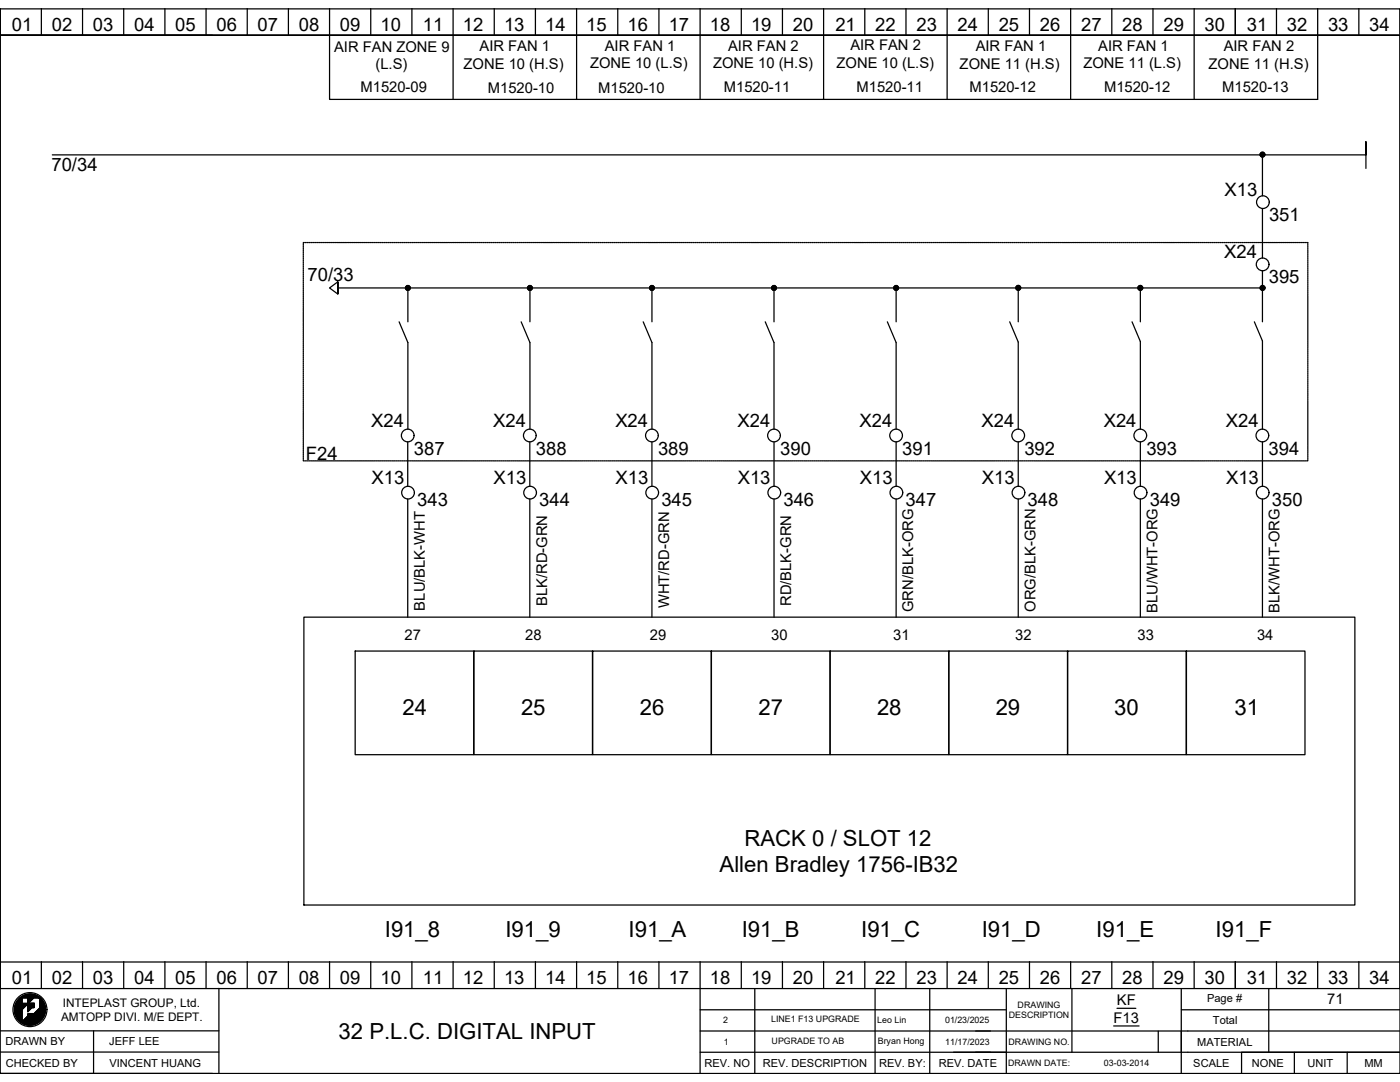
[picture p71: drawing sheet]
<svg xmlns="http://www.w3.org/2000/svg" width="279mm" height="216mm" viewBox="0 0 279 216" stroke-linecap="round" stroke-linejoin="round" font-family="sans-serif">
<defs><g id="words">
<g font-size="4.4">
<text x="80.3" y="142.6">24</text>
<text x="104" y="142.6">25</text>
<text x="127.7" y="142.6">26</text>
<text x="151.4" y="142.6">27</text>
<text x="175" y="142.6">28</text>
<text x="198.7" y="142.6">29</text>
<text x="222.4" y="142.6">30</text>
<text x="246.4" y="142.6">31</text>
<text x="148.6" y="168.7">RACK 0 / SLOT 12</text>
<text x="143.6" y="174">Allen Bradley 1756-IB32</text>
<text x="76.8" y="187">I91_8</text>
<text x="100.9" y="187">I91_9</text>
<text x="125.4" y="187">I91_A</text>
<text x="148" y="187">I91_B</text>
<text x="171.9" y="187">I91_C</text>
<text x="195.9" y="187">I91_D</text>
<text x="218.8" y="187">I91_E</text>
<text x="242.6" y="187">I91_F</text>
<text x="67.6" y="207.3">32 P.L.C. DIGITAL INPUT</text>
</g>
<g font-size="3.7">
<text x="2.4" y="6.2">01</text>
<text x="10.3" y="6.2">02</text>
<text x="18.5" y="6.2">03</text>
<text x="26.8" y="6.2">04</text>
<text x="35" y="6.2">05</text>
<text x="43.2" y="6.2">06</text>
<text x="51.4" y="6.2">07</text>
<text x="59.6" y="6.2">08</text>
<text x="67.8" y="6.2">09</text>
<text x="75.9" y="6.2">10</text>
<text x="84.4" y="6.2">11</text>
<text x="92.4" y="6.2">12</text>
<text x="100.6" y="6.2">13</text>
<text x="108.8" y="6.2">14</text>
<text x="117" y="6.2">15</text>
<text x="125.2" y="6.2">16</text>
<text x="133.5" y="6.2">17</text>
<text x="141.7" y="6.2">18</text>
<text x="149.9" y="6.2">19</text>
<text x="158.2" y="6.2">20</text>
<text x="166.7" y="6.2">21</text>
<text x="174.7" y="6.2">22</text>
<text x="182.9" y="6.2">23</text>
<text x="191.1" y="6.2">24</text>
<text x="199.3" y="6.2">25</text>
<text x="207.5" y="6.2">26</text>
<text x="215.8" y="6.2">27</text>
<text x="224" y="6.2">28</text>
<text x="232.2" y="6.2">29</text>
<text x="240.4" y="6.2">30</text>
<text x="248.9" y="6.2">31</text>
<text x="256.8" y="6.2">32</text>
<text x="265" y="6.2">33</text>
<text x="273.3" y="6.2">34</text>
<text x="10.3" y="34.1">70/34</text>
<text x="244.4" y="39.1">X13</text>
<text x="253.3" y="44.1">351</text>
<text x="244.3" y="51.5">X24</text>
<text x="61.4" y="56.1">70/33</text>
<text x="253.2" y="56.6">395</text>
<text x="74.1" y="85.2">X24</text>
<text x="98.4" y="85.2">X24</text>
<text x="122.8" y="85.2">X24</text>
<text x="147.2" y="85.2">X24</text>
<text x="171.5" y="85.2">X24</text>
<text x="195.9" y="85.2">X24</text>
<text x="220.3" y="85.2">X24</text>
<text x="244.6" y="85.2">X24</text>
<text x="61" y="91.9">F24</text>
<text x="82.6" y="90.7">387</text>
<text x="107" y="90.7">388</text>
<text x="131.3" y="90.7">389</text>
<text x="155.7" y="90.7">390</text>
<text x="180.1" y="90.7">391</text>
<text x="204.4" y="90.7">392</text>
<text x="228.8" y="90.7">393</text>
<text x="253.2" y="90.7">394</text>
<text x="74.1" y="96.6">X13</text>
<text x="83.3" y="101">343</text>
<text x="98.5" y="96.6">X13</text>
<text x="107.6" y="101">344</text>
<text x="122.9" y="96.6">X13</text>
<text x="132" y="101">345</text>
<text x="147.2" y="96.6">X13</text>
<text x="156.4" y="101">346</text>
<text x="171.6" y="96.6">X13</text>
<text x="180.7" y="101">347</text>
<text x="196" y="96.6">X13</text>
<text x="205.1" y="101">348</text>
<text x="220.3" y="96.6">X13</text>
<text x="229.5" y="101">349</text>
<text x="244.7" y="96.6">X13</text>
<text x="253.8" y="101">350</text>
<text x="2.4" y="196.4">01</text>
<text x="10.3" y="196.4">02</text>
<text x="18.5" y="196.4">03</text>
<text x="26.8" y="196.4">04</text>
<text x="35" y="196.4">05</text>
<text x="43.2" y="196.4">06</text>
<text x="51.4" y="196.4">07</text>
<text x="59.6" y="196.4">08</text>
<text x="67.8" y="196.4">09</text>
<text x="75.9" y="196.4">10</text>
<text x="84.4" y="196.4">11</text>
<text x="92.4" y="196.4">12</text>
<text x="100.6" y="196.4">13</text>
<text x="108.8" y="196.4">14</text>
<text x="117" y="196.4">15</text>
<text x="125.2" y="196.4">16</text>
<text x="133.5" y="196.4">17</text>
<text x="141.7" y="196.4">18</text>
<text x="149.9" y="196.4">19</text>
<text x="158.2" y="196.4">20</text>
<text x="166.7" y="196.4">21</text>
<text x="174.7" y="196.4">22</text>
<text x="182.9" y="196.4">23</text>
<text x="191.1" y="196.4">24</text>
<text x="199.3" y="196.4">25</text>
<text x="207.5" y="196.4">26</text>
<text x="215.8" y="196.4">27</text>
<text x="224" y="196.4">28</text>
<text x="232.2" y="196.4">29</text>
<text x="240.4" y="196.4">30</text>
<text x="248.9" y="196.4">31</text>
<text x="256.8" y="196.4">32</text>
<text x="265" y="196.4">33</text>
<text x="273.3" y="196.4">34</text>
</g>
<g font-size="2.9">
<text x="66.7" y="10.3">AIR FAN ZONE 9</text>
<text x="95.7" y="10.1">AIR FAN 1</text>
<text x="120.7" y="10.1">AIR FAN 1</text>
<text x="145.3" y="10.1">AIR FAN 2</text>
<text x="169.7" y="10.1">AIR FAN 2</text>
<text x="194.7" y="10.1">AIR FAN 1</text>
<text x="219.2" y="10.1">AIR FAN 1</text>
<text x="244.2" y="10.2">AIR FAN 2</text>
<text x="74.9" y="13.8">(L.S)</text>
<text x="92.5" y="13.7">ZONE 10 (H.S)</text>
<text x="117.8" y="13.6">ZONE 10 (L.S)</text>
<text x="142.3" y="13.6">ZONE 10 (H.S)</text>
<text x="167" y="13.6">ZONE 10 (L.S)</text>
<text x="191.5" y="13.7">ZONE 11 (H.S)</text>
<text x="216.2" y="13.6">ZONE 11 (L.S)</text>
<text x="241.2" y="13.7">ZONE 11 (H.S)</text>
<text x="72" y="18.4">M1520-09</text>
<text x="97.4" y="18.5">M1520-10</text>
<text x="119.4" y="18.5">M1520-10</text>
<text x="144.5" y="18.4">M1520-11</text>
<text x="171" y="18.3">M1520-11</text>
<text x="193.5" y="18.3">M1520-12</text>
<text x="220.3" y="18.4">M1520-12</text>
<text x="243.9" y="18.4">M1520-13</text>
<text x="84.8" y="121.8" transform="rotate(-90 84.8 121.8)">BLU/BLK-WHT</text>
<text x="109.2" y="120.9" transform="rotate(-90 109.2 120.9)">BLK/RD-GRN</text>
<text x="133.5" y="121.4" transform="rotate(-90 133.5 121.4)">WHT/RD-GRN</text>
<text x="157.9" y="120.9" transform="rotate(-90 157.9 120.9)">RD/BLK-GRN</text>
<text x="182.3" y="122.1" transform="rotate(-90 182.3 122.1)">GRN/BLK-ORG</text>
<text x="206.6" y="122.1" transform="rotate(-90 206.6 122.1)">ORG/BLK-GRN</text>
<text x="231" y="122.3" transform="rotate(-90 231 122.3)">BLU/WHT-ORG</text>
<text x="255.4" y="122.2" transform="rotate(-90 255.4 122.2)">BLK/WHT-ORG</text>
<text x="80.8" y="127.7">27</text>
<text x="104.8" y="127.7">28</text>
<text x="129.7" y="127.7">29</text>
<text x="153.9" y="127.7">30</text>
<text x="178.3" y="127.7">31</text>
<text x="202.6" y="127.7">32</text>
<text x="227" y="127.7">33</text>
<text x="250.9" y="127.8">34</text>
<text x="222.9" y="200.6">KF</text>
<text x="264.9" y="200.4">71</text>
<text x="222.2" y="204.1">F13</text>
</g>
<g font-size="2.4">
<text x="12.2" y="203.7">AMTOPP DIVI. M/E DEPT.</text>
<text x="12.5" y="200.9">INTEPLAST GROUP, Ltd.</text>
</g>
<g font-size="2.2">
<text x="240.9" y="199.9">Page #</text>
<text x="1.1" y="208.6">DRAWN BY</text>
<text x="21.8" y="208.6">JEFF LEE</text>
<text x="238.9" y="208.6">MATERIAL</text>
<text x="242.1" y="204.4">Total</text>
<text x="1.2" y="212.9">CHECKED BY</text>
<text x="21.9" y="212.8">VINCENT HUANG</text>
<text x="140.6" y="212.9">REV. NO</text>
<text x="152.2" y="212.9">REV. DESCRIPTION</text>
<text x="175.4" y="212.9">REV. BY:</text>
<text x="187.3" y="212.9">REV. DATE</text>
<text x="238.2" y="212.9">SCALE</text>
<text x="249.8" y="212.9">NONE</text>
<text x="260.9" y="212.9">UNIT</text>
<text x="272.3" y="212.9">MM</text>
</g>
<g font-size="1.8">
<text x="201.3" y="203.2">DESCRIPTION</text>
<text x="203.1" y="201.1">DRAWING</text>
<text x="144.3" y="204.1">2</text>
<text x="144.5" y="208.5">1</text>
<text x="153.9" y="204">LINE1 F13 UPGRADE</text>
<text x="154" y="208.4">UPGRADE TO AB</text>
<text x="175.1" y="204.1">Leo Lin</text>
<text x="175.2" y="208.3">Bryan Hong</text>
<text x="188.6" y="204.1">01/23/2025</text>
<text x="188.7" y="208.4">11/17/2023</text>
<text x="201.3" y="208.5">DRAWING NO.</text>
<text x="201.2" y="212.7">DRAWN DATE:</text>
<text x="220.3" y="212.7">03-03-2014</text>
</g>
</g></defs>
<g fill="none" stroke="#000" stroke-width=".25">
<path d="M0 1.8h279.4v212.4h-279.4zM0 7v-5.2v5.2M0 7v185v-4.3M8.3 1.7v5.3M16.5 1.7v5.3M24.7 1.7v5.3M32.9 1.7v5.3M41.1 1.7v5.3M42.4 7h-42.4h279.4M49.3 1.7v5.3M57.6 1.7v5.3M65.8 1.7v18.1h197.2v-18.1"/>
<path d="M74 1.7v5.3M82.2 1.7v5.3M90.4 1.7v18.1M98.6 1.7v5.3M106.9 1.7v5.3M115.1 1.7v18.1M123.3 1.7v5.3M131.5 1.7v5.3M139.7 1.7v18.1M147.9 1.7v5.3M156.2 1.7v5.3M164.4 1.7v18.1"/>
<path d="M172.6 1.7v5.3M180.8 1.7v5.3M189 1.7v18.1M197.2 1.7v5.3M205.5 1.7v5.3M213.7 1.7v18.1M221.9 1.7v5.3M230.1 1.7v5.3M238.3 1.7v18.1M246.5 1.7v5.3M254.8 1.7v5.3M271.2 1.7v5.3"/>
<path d="M279.4 1.8v195.5h-279.4v-5.3h279.4M10.4 30.9h262.2v-2.6v5.3M251.7 30.4l-.2 .2M251.9 30.9v8.2M252 30.4l-.5 .5M252.1 30.4l-.6 .6M252.2 30.5l-.6 .6M252.3 30.6l-.6 .6M252.4 31.1l-.2 .2M252.4 30.7l-.6 .6M252.4 30.8l-.5 .5M60.5 48.7v.3"/>
<path d="M60.5 49.1v.3M60.5 49.5v.3M60.5 49.9v.2M60.5 50.3v.2M60.5 50.7v.2M60.5 51.1v.2M60.5 51.5v.2M60.5 51.9v.2M60.5 52.3v.2M60.5 52.7v.2M60.5 53v.3M60.5 53.4v.3"/>
<path d="M60.5 53.8v.3M60.5 54.2v.3M60.5 54.6v.3M60.5 55v.3M60.5 55.4v.3M60.5 55.8v.3M60.5 56.2v.3M60.5 56.6v.3M60.5 57v.3M60.5 57.4v.3M60.5 57.8v.3M60.5 58.2v.2"/>
<path d="M60.5 58.6v.2M60.5 59v.2M60.5 59.4v.2M60.5 59.8v.2M60.7 48.4h-.2v.2M60.8 48.4h.3M61.2 48.4h.3M61.6 48.4h.3M62 48.4h.3M62.4 48.4h.3M62.8 48.4h.3M63.2 48.4h.3"/>
<path d="M63.6 48.4h.2M64 48.4h.2M64.4 48.4h.2M64.8 48.4h.2M65.2 48.4h.2M65.6 48.4h.2M66 48.4h.2M66.4 48.4h.2M66.7 48.4h.3M67.1 48.4h.3M67.4 56.3v2.4l-1.6-1.2 1.6-1.3v2.4M67.4 57.5h184.5"/>
<path d="M67.5 48.4h.3M67.9 48.4h.3M68.3 48.4h.3M68.7 48.4h.3M69.1 48.4h.3M69.5 48.4h.3M69.9 48.4h.3M70.3 48.4h.3M70.7 48.4h.3M71.1 48.4h.3M71.5 48.4h.3M71.9 48.4h.2"/>
<path d="M72.3 48.4h.2M72.7 48.4h.2M73.1 48.4h.2M73.5 48.4h.2M73.9 48.4h.2M74.3 48.4h.2M74.6 48.4h.3M75 48.4h.3M75.4 48.4h.3M75.8 48.4h.3M76.2 48.4h.3M76.6 48.4h.3"/>
<path d="M77 48.4h.3M77.4 48.4h.3M77.8 48.4h.3M78.2 48.4h.3M78.6 48.4h.3M79 48.4h.3M79.4 48.4h.3M79.8 48.4h.3M80.2 48.4h.2M80.6 48.4h.2M81 48.4h.2M81.2 57l-.2 .3"/>
<path d="M81.4 48.4h.2M81.4 57.5v6.7M81.4 57l-.5 .5M81.6 57l-.7 .6M81.7 57.1l-.7 .7M81.8 48.4h.2M81.8 57.2l-.7 .6M81.8 57.7l-.2 .2M81.9 57.3l-.7 .6M81.9 57.4l-.5 .5M82.2 48.4h.2M82.6 48.4h.2"/>
<path d="M83 48.4h.2M83.3 48.4h.3M83.7 48.4h.3M84.1 48.4h.3M84.5 48.4h.3M84.9 48.4h.3M85.3 48.4h.3M85.7 48.4h.3M86.1 48.4h.3M86.5 48.4h.3M86.9 48.4h.3M87.3 48.4h.3"/>
<path d="M87.7 48.4h.3M88.1 48.4h.3M88.5 48.4h.3M88.9 48.4h.2M89.3 48.4h.2M89.7 48.4h.2M90.1 48.4h.2M90.5 48.4h.2M90.9 48.4h.2M91.3 48.4h.2M91.7 48.4h.2M92 48.4h.3"/>
<path d="M92.4 48.4h.3M92.8 48.4h.3M93.2 48.4h.3M93.6 48.4h.3M94 48.4h.3M94.4 48.4h.3M94.8 48.4h.3M95.2 48.4h.3M95.6 48.4h.3M96 48.4h.3M96.4 48.4h.3M96.8 48.4h.3"/>
<path d="M97.2 48.4h.2M97.6 48.4h.2M98 48.4h.2M98.4 48.4h.2M98.8 48.4h.2M99.2 48.4h.2M99.6 48.4h.2M100 48.4h.2M100.3 48.4h.3M100.7 48.4h.3M101.1 48.4h.3M101.5 48.4h.3"/>
<path d="M101.9 48.4h.3M102.3 48.4h.3M102.7 48.4h.3M103.1 48.4h.3M103.5 48.4h.3M103.9 48.4h.3M104.3 48.4h.3M104.7 48.4h.3M105.1 48.4h.3M105.5 48.4h.2M105.6 57l-.3 .3M105.8 57.5v6.7"/>
<path d="M105.8 57l-.5 .5M105.9 48.4h.2M105.9 57l-.6 .6M106.1 57.1l-.7 .7M106.1 57.2l-.6 .6M106.2 57.7l-.2 .2M106.2 57.3l-.6 .6M106.2 57.4l-.5 .5M106.3 48.4h.2M106.7 48.4h.2M107.1 48.4h.2M107.5 48.4h.2"/>
<path d="M107.9 48.4h.2M108.3 48.4h.2M108.6 48.4h.3M109 48.4h.3M109.4 48.4h.3M109.8 48.4h.3M110.2 48.4h.3M110.6 48.4h.3M111 48.4h.3M111.4 48.4h.3M111.8 48.4h.3M112.2 48.4h.3"/>
<path d="M112.6 48.4h.3M113 48.4h.3M113.4 48.4h.3M113.8 48.4h.3M114.2 48.4h.2M114.6 48.4h.2M115 48.4h.2M115.4 48.4h.2M115.8 48.4h.2M116.2 48.4h.2M116.6 48.4h.2M117 48.4h.2"/>
<path d="M117.3 48.4h.3M117.7 48.4h.3M118.1 48.4h.3M118.5 48.4h.3M118.9 48.4h.3M119.3 48.4h.3M119.7 48.4h.3M120.1 48.4h.3M120.5 48.4h.3M120.9 48.4h.3M121.3 48.4h.3M121.7 48.4h.3"/>
<path d="M122.1 48.4h.3M122.5 48.4h.3M122.9 48.4h.2M123.3 48.4h.2M123.7 48.4h.2M124.1 48.4h.2M124.5 48.4h.2M124.9 48.4h.2M125.3 48.4h.2M125.7 48.4h.2M126 48.4h.3M126.4 48.4h.3"/>
<path d="M126.8 48.4h.3M127.2 48.4h.3M127.6 48.4h.3M128 48.4h.3M128.4 48.4h.3M128.8 48.4h.3M129.2 48.4h.3M129.6 48.4h.3M129.9 57l-.2 .3M130 48.4h.3M130.1 57.5v6.7M130.1 57l-.5 .5"/>
<path d="M130.3 57l-.6 .6M130.4 48.4h.3M130.4 57.1l-.7 .7M130.5 57.2l-.7 .6M130.6 57.7l-.3 .2M130.6 57.3l-.7 .6M130.6 57.4l-.5 .5M130.8 48.4h.3M131.2 48.4h.2M131.6 48.4h.2M132 48.4h.2M132.4 48.4h.2"/>
<path d="M132.8 48.4h.2M133.2 48.4h.2M133.6 48.4h.2M133.9 48.4h.3M134.3 48.4h.3M134.7 48.4h.3M135.1 48.4h.3M135.5 48.4h.3M135.9 48.4h.3M136.3 48.4h.3M136.7 48.4h.3M137.1 48.4h.3"/>
<path d="M137.5 48.4h.3M137.9 48.4h.3M138.3 48.4h.3M138.7 48.4h.3M139.1 48.4h.3M139.5 48.4h.2M139.9 48.4h.2M140.3 48.4h.2M140.7 48.4h.2M141.1 48.4h.2M141.5 48.4h.2M141.9 48.4h.2"/>
<path d="M142.3 48.4h.2M142.6 48.4h.3M143 48.4h.3M143.4 48.4h.3M143.8 48.4h.3M144.2 48.4h.3M144.6 48.4h.3M145 48.4h.3M145.4 48.4h.3M145.8 48.4h.3M146.2 48.4h.3M146.6 48.4h.3"/>
<path d="M147 48.4h.3M147.4 48.4h.3M147.8 48.4h.3M148.2 48.4h.2M148.6 48.4h.2M149 48.4h.2M149.4 48.4h.2M149.8 48.4h.2M150.2 48.4h.2M150.6 48.4h.2M151 48.4h.2M151.3 48.4h.3"/>
<path d="M151.7 48.4h.3M152.1 48.4h.3M152.5 48.4h.3M152.9 48.4h.3M153.3 48.4h.3M153.7 48.4h.3M154.1 48.4h.3M154.3 57l-.3 .3M154.5 57.5v6.7M154.5 57l-.5 .5M154.5 48.4h.3M154.6 57l-.6 .6"/>
<path d="M154.8 57.1l-.7 .7M154.9 57.2l-.7 .6M154.9 48.4h.3M154.9 57.7l-.2 .2M154.9 57.3l-.6 .6M155 57.4l-.5 .5M155.3 48.4h.3M155.7 48.4h.3M156.1 48.4h.3M156.5 48.4h.2M156.9 48.4h.2M157.3 48.4h.2"/>
<path d="M157.7 48.4h.2M158.1 48.4h.2M158.5 48.4h.2M158.9 48.4h.2M159.3 48.4h.2M159.6 48.4h.3M160 48.4h.3M160.4 48.4h.3M160.8 48.4h.3M161.2 48.4h.3M161.6 48.4h.3M162 48.4h.3"/>
<path d="M162.4 48.4h.3M162.8 48.4h.3M163.2 48.4h.3M163.6 48.4h.3M164 48.4h.3M164.4 48.4h.3M164.8 48.4h.2M165.2 48.4h.2M165.6 48.4h.2M166 48.4h.2M166.4 48.4h.2M166.8 48.4h.2"/>
<path d="M167.2 48.4h.2M167.6 48.4h.2M167.9 48.4h.3M168.3 48.4h.3M168.7 48.4h.3M169.1 48.4h.3M169.5 48.4h.3M169.9 48.4h.3M170.3 48.4h.3M170.7 48.4h.3M171.1 48.4h.3M171.5 48.4h.3"/>
<path d="M171.9 48.4h.3M172.3 48.4h.3M172.7 48.4h.3M173.1 48.4h.2M173.5 48.4h.2M173.9 48.4h.2M174.3 48.4h.2M174.7 48.4h.2M175.1 48.4h.2M175.5 48.4h.2M175.9 48.4h.2M176.2 48.4h.3"/>
<path d="M176.6 48.4h.3M177 48.4h.3M177.4 48.4h.3M177.8 48.4h.3M178.2 48.4h.3M178.6 48.4h.3M178.6 57l-.2 .3M178.8 57.5v6.7M178.9 57l-.5 .5M179 48.4h.3M179 57l-.6 .6M179.1 57.1l-.6 .7"/>
<path d="M179.2 57.2l-.6 .6M179.3 57.7l-.2 .2M179.3 57.3l-.6 .6M179.3 57.4l-.5 .5M179.4 48.4h.3M179.8 48.4h.3M180.2 48.4h.3M180.6 48.4h.3M181 48.4h.3M181.4 48.4h.3M181.8 48.4h.2M182.2 48.4h.2"/>
<path d="M182.6 48.4h.2M183 48.4h.2M183.4 48.4h.2M183.8 48.4h.2M184.2 48.4h.2M184.6 48.4h.2M184.9 48.4h.3M185.3 48.4h.3M185.7 48.4h.3M186.1 48.4h.3M186.5 48.4h.3M186.9 48.4h.3"/>
<path d="M187.3 48.4h.3M187.7 48.4h.3M188.1 48.4h.3M188.5 48.4h.3M188.9 48.4h.3M189.3 48.4h.3M189.7 48.4h.3M190.1 48.4h.3M190.5 48.4h.2M190.9 48.4h.2M191.3 48.4h.2M191.7 48.4h.2"/>
<path d="M192.1 48.4h.2M192.5 48.4h.2M192.9 48.4h.2M193.2 48.4h.3M193.6 48.4h.3M194 48.4h.3M194.4 48.4h.3M194.8 48.4h.3M195.2 48.4h.3M195.6 48.4h.3M196 48.4h.3M196.4 48.4h.3"/>
<path d="M196.8 48.4h.3M197.2 48.4h.3M197.6 48.4h.3M198 48.4h.3M198.4 48.4h.2M198.8 48.4h.2M199.2 48.4h.2M199.6 48.4h.2M200 48.4h.2M200.4 48.4h.2M200.8 48.4h.2M201.2 48.4h.2"/>
<path d="M201.5 48.4h.3M201.9 48.4h.3M202.3 48.4h.3M202.7 48.4h.3M203 57l-.2 .2M203.1 48.4h.3M203.2 57.5v6.7M203.2 56.9l-.5 .6M203.4 57l-.6 .6M203.5 57l-.7 .7M203.5 48.4h.3M203.6 57.1l-.7 .7"/>
<path d="M203.6 57.7l-.2 .2M203.7 57.3l-.7 .6M203.7 57.4l-.5 .5M203.9 48.4h.3M204.3 48.4h.3M204.7 48.4h.3M205.1 48.4h.3M205.5 48.4h.3M205.9 48.4h.3M206.3 48.4h.3M206.7 48.4h.3M207.1 48.4h.2"/>
<path d="M207.5 48.4h.2M207.9 48.4h.2M208.3 48.4h.2M208.7 48.4h.2M209.1 48.4h.2M209.5 48.4h.2M209.9 48.4h.2M210.2 48.4h.3M210.6 48.4h.3M211 48.4h.3M211.4 48.4h.3M211.8 48.4h.3"/>
<path d="M212.2 48.4h.3M212.6 48.4h.3M213 48.4h.3M213.4 48.4h.3M213.8 48.4h.3M214.2 48.4h.3M214.6 48.4h.3M215 48.4h.3M215.4 48.4h.3M215.8 48.4h.2M216.2 48.4h.2M216.6 48.4h.2"/>
<path d="M217 48.4h.2M217.4 48.4h.2M217.8 48.4h.2M218.2 48.4h.2M218.6 48.4h.2M218.9 48.4h.3M219.3 48.4h.3M219.7 48.4h.3M220.1 48.4h.3M220.5 48.4h.3M220.9 48.4h.3M221.3 48.4h.3"/>
<path d="M221.7 48.4h.3M222.1 48.4h.3M222.5 48.4h.3M222.9 48.4h.3M223.3 48.4h.3M223.7 48.4h.3M224.1 48.4h.2M224.5 48.4h.2M224.9 48.4h.2M225.3 48.4h.2M225.7 48.4h.2M226.1 48.4h.2"/>
<path d="M226.5 48.4h.2M226.8 48.4h.3M227.2 48.4h.3M227.4 57l-.3 .2M227.6 57.5v6.7M227.6 57l-.5 .5M227.6 48.4h.3M227.8 57l-.7 .6M227.9 57.1l-.7 .6M228 57.2l-.7 .6M228 57.7l-.2 .2M228 57.3l-.6 .6"/>
<path d="M228 48.4h.3M228.1 57.4l-.5 .5M228.4 48.4h.3M228.8 48.4h.3M229.2 48.4h.3M229.6 48.4h.3M230 48.4h.3M230.4 48.4h.3M230.8 48.4h.3M231.2 48.4h.3M231.6 48.4h.3M232 48.4h.3"/>
<path d="M232.4 48.4h.2M232.8 48.4h.2M233.2 48.4h.2M233.6 48.4h.2M234 48.4h.2M234.4 48.4h.2M234.8 48.4h.2M235.2 48.4h.2M235.5 48.4h.3M235.9 48.4h.3M236.3 48.4h.3M236.7 48.4h.3"/>
<path d="M237.1 48.4h.3M237.5 48.4h.3M237.9 48.4h.3M238.3 48.4h.3M238.7 48.4h.3M239.1 48.4h.3M239.5 48.4h.3M239.9 48.4h.3M240.3 48.4h.3M240.7 48.4h.3M241.1 48.4h.2M241.5 48.4h.2"/>
<path d="M241.9 48.4h.2M242.3 48.4h.2M242.7 48.4h.2M243.1 48.4h.2M243.5 48.4h.2M243.9 48.4h.2M244.2 48.4h.3M244.6 48.4h.3M245 48.4h.3M245.4 48.4h.3M245.8 48.4h.3M246.2 48.4h.3"/>
<path d="M246.6 48.4h.3M247 48.4h.3M247.4 48.4h.3M247.8 48.4h.3M248.2 48.4h.3M248.6 48.4h.3M249 48.4h.3M249.4 48.4h.3M249.8 48.4h.2M250.2 48.4h.2M250.6 48.4h.2M251 48.4h.2"/>
<path d="M251.4 48.4h.2M251.8 48.4h.2M251.8 57l-.3 .2M251.9 41.6v9.9M251.9 54v10.2M252 57l-.5 .5M252.1 57l-.6 .6M252.2 48.4h.2M252.3 57.1l-.7 .6M252.4 57.2l-.7 .6M252.4 57.7l-.2 .2M252.4 57.3l-.6 .6"/>
<path d="M252.5 57.4l-.6 .5M252.5 48.4h.3M252.9 48.4h.3M253.3 48.4h.3M253.7 48.4h.3M254.1 48.4h.3M254.5 48.4h.3M254.9 48.4h.3M255.3 48.4h.3M255.7 48.4h.3M256.1 48.4h.3M256.5 48.4h.3"/>
<path d="M256.9 48.4h.3M257.3 48.4h.3M257.7 48.4h.2M258.1 48.4h.2M258.5 48.4h.2M258.9 48.4h.2M259.3 48.4h.2M259.7 48.4h.2M260.1 48.4h.2M260.5 48.4h.2M260.8 48.4h.2v.2M261 48.7v.3"/>
<path d="M261 49.1v.3M261 49.5v.3M261 49.9v.2M261 50.3v.2M261 50.7v.2M261 51.1v.2M261 51.5v.2M261 51.9v.2M261 52.3v.2M261 52.7v.2M261 53v.3M261 53.4v.3"/>
<path d="M261 53.8v.3M261 54.2v.3M261 54.6v.3M261 55v.3M261 55.4v.3M261 55.8v.3M261 56.2v.3M261 56.6v.3M261 57v.3M261 57.4v.3M261 57.8v.3M261 58.2v.2"/>
<path d="M261 58.6v.2M261 59v.2M261 59.4v.2M261 59.8v.2M60.5 60.2v.2M60.5 60.6v.2M60.5 61v.2M60.5 61.3v.3M60.5 61.7v.3M60.5 62.1v.3M60.5 62.5v.3M60.5 62.9v.3"/>
<path d="M60.5 63.3v.3M60.5 63.7v.3M60.5 64.1v.3M60.5 64.5v.3M60.5 64.9v.3M60.5 65.3v.3M60.5 65.7v.3M60.5 66.1v.3M60.5 66.5v.2M60.5 66.9v.2M60.5 67.3v.2M60.5 67.7v.2"/>
<path d="M60.5 68.1v.2M60.5 68.5v.2M60.5 68.9v.2M60.5 69.3v.2M60.5 69.6v.3M60.5 70v.3M60.5 70.4v.3M60.5 70.8v.3M60.5 71.2v.3M60.5 71.6v.3M60.5 72v.3M60.5 72.4v.3"/>
<path d="M60.5 72.8v.3M60.5 73.2v.3M60.5 73.6v.3M60.5 74v.3M60.5 74.4v.3M60.5 74.8v.3M60.5 75.2v.2M60.5 75.6v.2M60.5 76v.2M60.5 76.4v.2M60.5 76.8v.2M60.5 77.2v.2"/>
<path d="M60.5 77.6v.2M60.5 78v.2M60.5 78.3v.3M60.5 78.7v.3M60.5 79.1v.3M60.5 79.5v.3M60.5 79.9v.3M79.7 64.2l1.7 4.2v17.2M104 64.2l1.8 4.2v17.2M128.4 64.2l1.7 4.2v17.2M152.7 64.2l1.8 4.2v17.2M177.1 64.2l1.7 4.2v17.2"/>
<path d="M201.5 64.2l1.7 4v17.4M225.9 64.2l1.7 3.9v17.5M250.3 64.2l1.6 3.8v17.6M261 60.2v.2M261 60.6v.2M261 61v.2M261 61.3v.3M261 61.7v.3M261 62.1v.3M261 62.5v.3M261 62.9v.3M261 63.3v.3"/>
<path d="M261 63.7v.3M261 64.1v.3M261 64.5v.3M261 64.9v.3M261 65.3v.3M261 65.7v.3M261 66.1v.3M261 66.5v.2M261 66.9v.2M261 67.3v.2M261 67.7v.2M261 68.1v.2"/>
<path d="M261 68.5v.2M261 68.9v.2M261 69.3v.2M261 69.6v.3M261 70v.3M261 70.4v.3M261 70.8v.3M261 71.2v.3M261 71.6v.3M261 72v.3M261 72.4v.3M261 72.8v.3"/>
<path d="M261 73.2v.3M261 73.6v.3M261 74v.3M261 74.4v.3M261 74.8v.3M261 75.2v.2M261 75.6v.2M261 76v.2M261 76.4v.2M261 76.8v.2M261 77.2v.2M261 77.6v.2"/>
<path d="M261 78v.2M261 78.3v.3M261 78.7v.3M261 79.1v.3M261 79.5v.3M261 79.9v.3M60.5 91.8v.2h.2M60.5 80.3v.3M60.5 80.7v.3M60.5 81.1v.3M60.5 81.5v.3M60.5 81.9v.3"/>
<path d="M60.5 82.3v.3M60.5 82.7v.3M60.5 83.1v.3M60.5 83.5v.3M60.5 83.9v.2M60.5 84.3v.2M60.5 84.7v.2M60.5 85.1v.2M60.5 85.5v.2M60.5 85.9v.2M60.5 86.3v.2M60.5 86.7v.2"/>
<path d="M60.5 87v.3M60.5 87.4v.3M60.5 87.8v.3M60.5 88.2v.3M60.5 88.6v.3M60.5 89v.3M60.5 89.4v.3M60.5 89.8v.3M60.5 90.2v.3M60.5 90.6v.3M60.5 91v.3M60.5 91.4v.3"/>
<path d="M60.8 92h.3M61.2 92h.3M61.6 92h.3M62 92h.3M62.4 92h.3M62.8 92h.3M63.2 92h.3M63.6 92h.2M64 92h.2M64.4 92h.2M64.8 92h.2M65.2 92h.2"/>
<path d="M65.6 92h.2M66 92h.2M66.4 92h.2M66.7 92h.3M67.1 92h.3M67.5 92h.3M67.9 92h.3M68.3 92h.3M68.7 92h.3M69.1 92h.3M69.5 92h.3M69.9 92h.3"/>
<path d="M70.3 92h.3M70.7 92h.3M71.1 92h.3M71.5 92h.3M71.9 92h.2M72.3 92h.2M72.7 92h.2M73.1 92h.2M73.5 92h.2M73.9 92h.2M74.3 92h.2M74.6 92h.3"/>
<path d="M75 92h.3M75.4 92h.3M75.8 92h.3M76.2 92h.3M76.6 92h.3M77 92h.3M77.4 92h.3M77.8 92h.3M78.2 92h.3M78.6 92h.3M79 92h.3M79.4 92h.3"/>
<path d="M79.8 92h.3M80.2 92h.2M80.6 92h.2M81 92h.2M81.4 88.2v8.8M81.4 99.6v23.5M81.4 92h.2M81.8 92h.2M82.2 92h.2M82.6 92h.2M83 92h.2M83.3 92h.3"/>
<path d="M83.7 92h.3M84.1 92h.3M84.5 92h.3M84.9 92h.3M85.3 92h.3M85.7 92h.3M86.1 92h.3M86.5 92h.3M86.9 92h.3M87.3 92h.3M87.7 92h.3M88.1 92h.3"/>
<path d="M88.5 92h.3M88.9 92h.2M89.3 92h.2M89.7 92h.2M90.1 92h.2M90.5 92h.2M90.9 92h.2M91.3 92h.2M91.7 92h.2M92 92h.3M92.4 92h.3M92.8 92h.3"/>
<path d="M93.2 92h.3M93.6 92h.3M94 92h.3M94.4 92h.3M94.8 92h.3M95.2 92h.3M95.6 92h.3M96 92h.3M96.4 92h.3M96.8 92h.3M97.2 92h.2M97.6 92h.2"/>
<path d="M98 92h.2M98.4 92h.2M98.8 92h.2M99.2 92h.2M99.6 92h.2M100 92h.2M100.3 92h.3M100.7 92h.3M101.1 92h.3M101.5 92h.3M101.9 92h.3M102.3 92h.3"/>
<path d="M102.7 92h.3M103.1 92h.3M103.5 92h.3M103.9 92h.3M104.3 92h.3M104.7 92h.3M105.1 92h.3M105.5 92h.2M105.7 88.2v8.8M105.7 99.6v23.5M105.9 92h.2M106.3 92h.2"/>
<path d="M106.7 92h.2M107.1 92h.2M107.5 92h.2M107.9 92h.2M108.3 92h.2M108.6 92h.3M109 92h.3M109.4 92h.3M109.8 92h.3M110.2 92h.3M110.6 92h.3M111 92h.3"/>
<path d="M111.4 92h.3M111.8 92h.3M112.2 92h.3M112.6 92h.3M113 92h.3M113.4 92h.3M113.8 92h.3M114.2 92h.2M114.6 92h.2M115 92h.2M115.4 92h.2M115.8 92h.2"/>
<path d="M116.2 92h.2M116.6 92h.2M117 92h.2M117.3 92h.3M117.7 92h.3M118.1 92h.3M118.5 92h.3M118.9 92h.3M119.3 92h.3M119.7 92h.3M120.1 92h.3M120.5 92h.3"/>
<path d="M120.9 92h.3M121.3 92h.3M121.7 92h.3M122.1 92h.3M122.5 92h.3M122.9 92h.2M123.3 92h.2M123.7 92h.2M124.1 92h.2M124.5 92h.2M124.9 92h.2M125.3 92h.2"/>
<path d="M125.7 92h.2M126 92h.3M126.4 92h.3M126.8 92h.3M127.2 92h.3M127.6 92h.3M128 92h.3M128.4 92h.3M128.8 92h.3M129.2 92h.3M129.6 92h.3M130 92h.3"/>
<path d="M130.1 88.2v8.8M130.1 99.6v23.5M130.4 92h.3M130.8 92h.3M131.2 92h.2M131.6 92h.2M132 92h.2M132.4 92h.2M132.8 92h.2M133.2 92h.2M133.6 92h.2M133.9 92h.3"/>
<path d="M134.3 92h.3M134.7 92h.3M135.1 92h.3M135.5 92h.3M135.9 92h.3M136.3 92h.3M136.7 92h.3M137.1 92h.3M137.5 92h.3M137.9 92h.3M138.3 92h.3M138.7 92h.3"/>
<path d="M139.1 92h.3M139.5 92h.2M139.9 92h.2M140.3 92h.2M140.7 92h.2M141.1 92h.2M141.5 92h.2M141.9 92h.2M142.3 92h.2M142.6 92h.3M143 92h.3M143.4 92h.3"/>
<path d="M143.8 92h.3M144.2 92h.3M144.6 92h.3M145 92h.3M145.4 92h.3M145.8 92h.3M146.2 92h.3M146.6 92h.3M147 92h.3M147.4 92h.3M147.8 92h.3M148.2 92h.2"/>
<path d="M148.6 92h.2M149 92h.2M149.4 92h.2M149.8 92h.2M150.2 92h.2M150.6 92h.2M151 92h.2M151.3 92h.3M151.7 92h.3M152.1 92h.3M152.5 92h.3M152.9 92h.3"/>
<path d="M153.3 92h.3M153.7 92h.3M154.1 92h.3M154.5 88.2v8.8M154.5 99.6v23.5M154.5 92h.3M154.9 92h.3M155.3 92h.3M155.7 92h.3M156.1 92h.3M156.5 92h.2M156.9 92h.2"/>
<path d="M157.3 92h.2M157.7 92h.2M158.1 92h.2M158.5 92h.2M158.9 92h.2M159.3 92h.2M159.6 92h.3M160 92h.3M160.4 92h.3M160.8 92h.3M161.2 92h.3M161.6 92h.3"/>
<path d="M162 92h.3M162.4 92h.3M162.8 92h.3M163.2 92h.3M163.6 92h.3M164 92h.3M164.4 92h.3M164.8 92h.2M165.2 92h.2M165.6 92h.2M166 92h.2M166.4 92h.2"/>
<path d="M166.8 92h.2M167.2 92h.2M167.6 92h.2M167.9 92h.3M168.3 92h.3M168.7 92h.3M169.1 92h.3M169.5 92h.3M169.9 92h.3M170.3 92h.3M170.7 92h.3M171.1 92h.3"/>
<path d="M171.5 92h.3M171.9 92h.3M172.3 92h.3M172.7 92h.3M173.1 92h.2M173.5 92h.2M173.9 92h.2M174.3 92h.2M174.7 92h.2M175.1 92h.2M175.5 92h.2M175.9 92h.2"/>
<path d="M176.2 92h.3M176.6 92h.3M177 92h.3M177.4 92h.3M177.8 92h.3M178.2 92h.3M178.6 92h.3M178.8 88.2v8.8M178.8 99.6v23.5M179 92h.3M179.4 92h.3M179.8 92h.3"/>
<path d="M180.2 92h.3M180.6 92h.3M181 92h.3M181.4 92h.3M181.8 92h.2M182.2 92h.2M182.6 92h.2M183 92h.2M183.4 92h.2M183.8 92h.2M184.2 92h.2M184.6 92h.2"/>
<path d="M184.9 92h.3M185.3 92h.3M185.7 92h.3M186.1 92h.3M186.5 92h.3M186.9 92h.3M187.3 92h.3M187.7 92h.3M188.1 92h.3M188.5 92h.3M188.9 92h.3M189.3 92h.3"/>
<path d="M189.7 92h.3M190.1 92h.3M190.5 92h.2M190.9 92h.2M191.3 92h.2M191.7 92h.2M192.1 92h.2M192.5 92h.2M192.9 92h.2M193.2 92h.3M193.6 92h.3M194 92h.3"/>
<path d="M194.4 92h.3M194.8 92h.3M195.2 92h.3M195.6 92h.3M196 92h.3M196.4 92h.3M196.8 92h.3M197.2 92h.3M197.6 92h.3M198 92h.3M198.4 92h.2M198.8 92h.2"/>
<path d="M199.2 92h.2M199.6 92h.2M200 92h.2M200.4 92h.2M200.8 92h.2M201.2 92h.2M201.5 92h.3M201.9 92h.3M202.3 92h.3M202.7 92h.3M203.1 92h.3M203.2 88.2v8.8"/>
<path d="M203.2 99.6v23.5M203.5 92h.3M203.9 92h.3M204.3 92h.3M204.7 92h.3M205.1 92h.3M205.5 92h.3M205.9 92h.3M206.3 92h.3M206.7 92h.3M207.1 92h.2M207.5 92h.2"/>
<path d="M207.9 92h.2M208.3 92h.2M208.7 92h.2M209.1 92h.2M209.5 92h.2M209.9 92h.2M210.2 92h.3M210.6 92h.3M211 92h.3M211.4 92h.3M211.8 92h.3M212.2 92h.3"/>
<path d="M212.6 92h.3M213 92h.3M213.4 92h.3M213.8 92h.3M214.2 92h.3M214.6 92h.3M215 92h.3M215.4 92h.3M215.8 92h.2M216.2 92h.2M216.6 92h.2M217 92h.2"/>
<path d="M217.4 92h.2M217.8 92h.2M218.2 92h.2M218.6 92h.2M218.9 92h.3M219.3 92h.3M219.7 92h.3M220.1 92h.3M220.5 92h.3M220.9 92h.3M221.3 92h.3M221.7 92h.3"/>
<path d="M222.1 92h.3M222.5 92h.3M222.9 92h.3M223.3 92h.3M223.7 92h.3M224.1 92h.2M224.5 92h.2M224.9 92h.2M225.3 92h.2M225.7 92h.2M226.1 92h.2M226.5 92h.2"/>
<path d="M226.8 92h.3M227.2 92h.3M227.6 88.2v8.8M227.6 99.6v23.5M227.6 92h.3M228 92h.3M228.4 92h.3M228.8 92h.3M229.2 92h.3M229.6 92h.3M230 92h.3M230.4 92h.3"/>
<path d="M230.8 92h.3M231.2 92h.3M231.6 92h.3M232 92h.3M232.4 92h.2M232.8 92h.2M233.2 92h.2M233.6 92h.2M234 92h.2M234.4 92h.2M234.8 92h.2M235.2 92h.2"/>
<path d="M235.5 92h.3M235.9 92h.3M236.3 92h.3M236.7 92h.3M237.1 92h.3M237.5 92h.3M237.9 92h.3M238.3 92h.3M238.7 92h.3M239.1 92h.3M239.5 92h.3M239.9 92h.3"/>
<path d="M240.3 92h.3M240.7 92h.3M241.1 92h.2M241.5 92h.2M241.9 92h.2M242.3 92h.2M242.7 92h.2M243.1 92h.2M243.5 92h.2M243.9 92h.2M244.2 92h.3M244.6 92h.3"/>
<path d="M245 92h.3M245.4 92h.3M245.8 92h.3M246.2 92h.3M246.6 92h.3M247 92h.3M247.4 92h.3M247.8 92h.3M248.2 92h.3M248.6 92h.3M249 92h.3M249.4 92h.3"/>
<path d="M249.8 92h.2M250.2 92h.2M250.6 92h.2M251 92h.2M251.4 92h.2M251.8 92h.2M251.9 88.2v8.8M251.9 99.6v23.5M252.2 92h.2M252.5 92h.3M252.9 92h.3M253.3 92h.3"/>
<path d="M253.7 92h.3M254.1 92h.3M254.5 92h.3M254.9 92h.3M255.3 92h.3M255.7 92h.3M256.1 92h.3M256.5 92h.3M256.9 92h.3M257.3 92h.3M257.7 92h.2M258.1 92h.2"/>
<path d="M258.5 92h.2M258.9 92h.2M259.3 92h.2M259.7 92h.2M260.1 92h.2M260.5 92h.2M261 91.8v.2h-.2M261 80.3v.3M261 80.7v.3M261 81.1v.3M261 81.5v.3M261 81.9v.3"/>
<path d="M261 82.3v.3M261 82.7v.3M261 83.1v.3M261 83.5v.3M261 83.9v.2M261 84.3v.2M261 84.7v.2M261 85.1v.2M261 85.5v.2M261 85.9v.2M261 86.3v.2M261 86.7v.2"/>
<path d="M261 87v.3M261 87.4v.3M261 87.8v.3M261 88.2v.3M261 88.6v.3M261 89v.3M261 89.4v.3M261 89.8v.3M261 90.2v.3M261 90.6v.3M261 91v.3M261 91.4v.3"/>
<path d="M60.6 123.1h209.8v57.5h-209.8zM70.9 129.9h23.6v20.7h-23.6zM94.6 129.9h23.6v20.7h-23.6zM118.3 129.9h23.6v20.7h-23.6zM142 129.9h23.6v20.7h-23.6zM165.7 129.9h23.6v20.7h-23.6zM189.4 129.9h23.6v20.7h-23.6zM213.1 129.9h23.6v20.7h-23.6zM236.8 129.9h23.6v20.7h-23.6zM4 199.1l-.4 .4M4.3 198.9l-.9 .8M4.3 198.9h1.3v1.3h-1.3z"/>
<path d="M4.4 199.2l-1.4 1.4M4.4 199.2l-1.4 1.5M4.4 199.3l-1.5 1.5M4.4 199.4l-1.5 1.5M4.4 199.5l-1.5 1.5M4.4 199.5l-1.5 1.6M4.4 199.6l-1.5 1.5M4.4 199.7l-1.5 1.5M4.4 199.7l-1.5 1.6M4.4 199.8l-1.5 1.6M4.4 199.9l-1.5 1.5M4.4 199.9l-1.5 1.6"/>
<path d="M4.4 198.8l-1.1 1.1M4.6 198.7l-1.4 1.4M4.7 198.6l-1.6 1.6M4.8 198.6l-1.7 1.7M4.9 198.5l-1.9 1.9M5 198.5l-2 2M5.1 198.5l-.6 .6M5.2 198.4l-.7 .7M5.3 198.4l-.7 .7M5.4 198.4l-.7 .7M5.5 198.4l-.7 .7M5.6 198.4l-.8 .7"/>
<path d="M5.6 199.9l1.4-1.4-1.4 1.5M5.7 198.4l-.8 .7M5.7 198.4l-.7 .7M5.8 198.3l-.8 .8M5.9 198.3l-.8 .8M5.9 198.3l-.7 .8M6 198.3l-.8 .8M6.1 198.3l-.8 .8M6.1 198.3l-.7 .8M6.2 198.4l-.8 .7M6.3 198.4l-.8 .7M6.5 198.4l-.9 .8"/>
<path d="M6.5 198.4l-.9 .9M6.6 198.4l-1 1M6.6 198.4l-1 1.1M6.7 198.4l-1.1 1.1M6.7 198.4l-1.1 1.2M6.8 198.5l-1.2 1.2M6.8 198.9h.9l.3 .2 .1 1.9-1.3 1.3h-1.2v.4l-1.3 1.3v-2.5zM6.9 198.5l-1.3 1.2M6.9 198.5l-1.3 1.3M7 198.5l-1.4 1.4M7.1 198.6l-1.5 1.5M7.3 198.6l-4.2 4.1"/>
<path d="M7.3 198.6l-.5 .5M7.3 199.1l.4-.3-.3 .3M7.4 198.7l-.5 .4M7.4 198.7l-.4 .4M7.5 198.7l-.4 .4M7.5 198.8l-.3 .3M7.6 198.8l-.4 .3M7.7 198.9l-.3 .2M7.7 198.9l-.2 .2M7.8 198.9l-.2 .2M7.8 199.3l.2-.2-.1 .2M7.9 199l-.2 .2"/>
<path d="M7.9 199l-.1 .2M8 199.1l-.2 .1M8.1 199.2l-.2 .2M8.2 199.2l-.3 .3M8.2 199.3l-.3 .2M8.2 199.3l-.3 .3M8.3 191.9v5.3M8.3 199.3l-.4 .4M8.3 199.4l-.4 .3M8.3 199.4l-.4 .5M8.4 199.5l-.5 .4M8.4 199.5l-.5 .5"/>
<path d="M8.4 199.6l-.5 .5M8.5 199.6l-.6 .5M8.5 199.6l-.6 .6M8.5 199.7l-.6 .6M8.6 199.7l-.7 .7M8.6 199.8l-.7 .6M8.7 199.9l-.8 .7M8.7 199.9l-.8 .8M8.7 200l-.8 .8M16.5 191.9v5.3M24.7 191.9v5.3M32.9 191.9v5.3"/>
<path d="M41.1 191.9v5.3M43.7 197.2v17M49.3 191.9v5.3M57.6 191.9v5.3M65.8 191.9v5.3M74 191.9v5.3M82.2 191.9v5.3M90.4 191.9v5.3M98.6 191.9v5.3M106.9 191.9v5.3M115.1 191.9v5.3M123.3 191.9v5.3"/>
<path d="M131.5 191.9v5.3M139.7 191.9v22.3M147.9 191.9v5.3M150.6 197.3v16.9M156.2 191.9v5.3M164.4 191.9v5.3M172.6 191.9v5.3M174.6 197.3v16.9M180.8 191.9v5.3M185.6 197.3v16.9M189 191.9v5.3M197.2 191.9v5.3"/>
<path d="M200.8 197.3v12.7M205.5 191.9v5.3M213.7 191.9v5.3M213.9 197.3v12.7M221.9 191.9v5.3M230.1 191.9v5.3M235.7 197.3v16.9M238.3 191.9v5.3M246.5 191.9v5.3M253.2 197.3v12.7M254.8 191.9v5.3M263 191.9v5.3"/>
<path d="M271.2 191.9v5.3M0 209.9h43.7M0 205.7h43.7M0 214.2h42.4M4.4 201.5l-1.2 1.3M4.4 201.7l-1.2 1.2M4.4 201.8l-1.2 1.2M4.4 201.9l-1.1 1.1M4.4 202l-1 1.1 1-1M4.4 202.1l-1 1.1M4.4 202.2l-1 1M4.4 202.3l-1 1"/>
<path d="M4.4 202.3l-.9 1M4.4 202.6l-.8 .8M4.4 202.6l-.8 .9M4.4 202.7l-.8 .8 .8-.7M4.4 202.9l-.7 .7M4.4 203.2l-.5 .5M4.4 203.2l-.5 .6M4.4 203.3l-.5 .5M4.4 203.4l-.4 .5M4.4 200l-1.5 1.6M4.4 200.1l-1.5 1.5M4.4 200.1l-1.5 1.6"/>
<path d="M4.4 200.2l-1.5 1.6M4.4 200.3l-1.5 1.5M4.4 201.6l-1.2 1.2M4.4 201.9l-1.1 1.2M4.4 202.4l-.9 .9M4.4 202.5l-.9 .9M4.4 202.8l-.7 .8M4.4 203l-.6 .6M4.4 203l-.6 .7M4.4 203.1l-.6 .6M4.4 203.5l-.4 .4M4.4 203.6l-.3 .3"/>
<path d="M4.4 203.7l-.3 .3M4.4 203.7l-.2 .3M4.4 203.8l-.2 .2M4.5 200.3l-1.6 1.6M4.6 200.3l-1.7 1.7M4.7 200.3l-1.8 1.8M4.8 200.3l-1.9 1.8M4.8 200.3l-1.9 1.9M4.9 200.3l-1.9 1.9M5 200.3l-2 2M5.1 200.3l-2.1 2.1M5.2 200.3l-2.2 2.1"/>
<path d="M5.2 200.3l-2.2 2.2 2.3-2.2M5.4 200.3l-2.3 2.3 2.3-2.3M5.6 200.1l1.6-1.5-1.6 1.6M5.6 200.2l-2.5 2.5M5.6 202.2v.1M5.7 200.2l-.1 .1M5.7 202.2l-.1 .1M5.7 200.3l-.1 .1M5.8 202.2l-.2 .2M5.8 200.2l-.2 .2M5.8 202.2l-.2 .3M5.8 200.2l-.2 .3"/>
<path d="M5.9 202.2l-.3 .4M5.9 200.2l-.3 .4M6 202.2l-.4 .4M6 200.2l-.4 .4M6 202.2l-1.8 1.8M6.1 200.3l-.5 .5M6.1 200.2l-.5 .5M6.1 202.2l-1.8 1.9M6.1 200.2l-.5 .6M6.2 202.2l-1.9 1.9M6.2 200.2l-.6 .7M6.2 202.2l-1.8 1.9"/>
<path d="M6.3 200.2l-.7 .7M6.3 202.2l-1.9 2M6.4 200.2l-.8 .8M6.4 202.2l-1.9 2M6.4 201h.4M6.4 200.2l-.8 .9M6.5 202.2l-2 2M6.5 200.2l-.9 1M6.5 200.3l-.9 .9M6.6 200.2l-1 1M6.6 202.2l-2 2M6.6 200.3l-1 1"/>
<path d="M6.7 202.2l-2.1 2.1M6.7 200.2l-1.1 1.1M6.7 202.2l-2 2.1M6.7 200.2l-1.1 1.2M6.8 200.5l-1.2 1.2M6.8 200.7l-.4 .4M6.8 200.2l-1.2 1.3M6.8 200.2h-1.2v1.7l1.2-1.3M6.8 200.2v.8M6.8 200.3l-1.2 1.2M6.8 200.3l-1.2 1.3M6.8 200.4l-1.2 1.3"/>
<path d="M6.8 200.5l-1.2 1.3M6.8 200.6l-.4 .4M6.8 200.7l-.3 .4M6.8 200.8l-.3 .3M6.8 200.9l-.2 .2M6.8 200.9l-.1 .2M6.8 201h.1M7.9 200.5l.7-.7-.7 .8M8.5 203.3l-.7 .7M8.6 203.1l-1 1M8.7 202.9l-1.2 1.3M8.8 200.1l-.9 .8"/>
<path d="M8.8 200.1l-.9 .9M8.8 202.8l-1.5 1.5M8.8 200.2l-.9 .8M8.8 200.2l-4.1 4.1M8.9 200.3l-4.1 4M8.9 202.7l-1.7 1.6M8.9 200.3l-4.1 4.1M8.9 200.4l-4 4M8.9 202.6l-1.8 1.8M8.9 200.5l-3.9 3.9M8.9 202.4l-1.9 2M9 200.6l-3.9 3.8"/>
<path d="M9 202.3l-2.1 2.1M9 200.6l-3.9 3.9M9 200.7l-3.8 3.8M9 202.3l-2.2 2.2M9 200.8l-3.7 3.7M9 202.2l-2.3 2.3M9 200.8l-3.6 3.7M9 202.1l-2.4 2.4M9 200.9l-3.6 3.6M9 202l-2.5 2.5M9.1 201l-3.6 3.5M9.1 201.9l-2.7 2.6"/>
<path d="M9.1 201.1l-3.5 3.4M9.1 201.1l-3.4 3.5M9.1 201.8l-2.8 2.8M9.1 201.2l-3.4 3.4M9.1 201.3l-3.3 3.3M9.1 201.7l-2.9 2.9M9.1 201.4l-3.2 3.2M9.1 201.5l-3.1 3.1M18.7 205.7v8.5M139.7 210h139.7h-10.5v4.2M139.7 201.5h61.1M139.7 205.7h139.7"/>
<path d="M190.3 210h10.5v4.2M222.3 204.7h5M222.9 201.2h3.8M231.2 205.7v4.3M235.7 201.5h43.7M258.3 210h-10.5v4.2M268.9 210h-10.6v4.2"/>
<circle cx="251.9" cy="30.8" r=".49"/>
<circle cx="81.4" cy="57.5" r=".49"/>
<circle cx="105.8" cy="57.5" r=".49"/>
<circle cx="130.1" cy="57.5" r=".49"/>
<circle cx="154.5" cy="57.5" r=".49"/>
<circle cx="178.8" cy="57.5" r=".49"/>
<circle cx="203.2" cy="57.4" r=".49"/>
<circle cx="227.6" cy="57.4" r=".49"/>
<circle cx="252" cy="57.4" r=".49"/>
<circle cx="252" cy="52.8" r="1.27"/>
<circle cx="252" cy="40.3" r="1.27"/>
<circle cx="81.4" cy="86.9" r="1.27"/>
<circle cx="81.4" cy="98.3" r="1.27"/>
<circle cx="105.7" cy="86.9" r="1.27"/>
<circle cx="105.8" cy="98.3" r="1.27"/>
<circle cx="130.1" cy="86.9" r="1.27"/>
<circle cx="130.2" cy="98.3" r="1.27"/>
<circle cx="154.5" cy="86.9" r="1.27"/>
<circle cx="154.5" cy="98.3" r="1.27"/>
<circle cx="178.8" cy="86.9" r="1.27"/>
<circle cx="178.9" cy="98.3" r="1.27"/>
<circle cx="203.2" cy="86.9" r="1.27"/>
<circle cx="203.3" cy="98.3" r="1.27"/>
<circle cx="227.6" cy="86.9" r="1.27"/>
<circle cx="227.6" cy="98.3" r="1.27"/>
<circle cx="251.9" cy="86.9" r="1.27"/>
<circle cx="252" cy="98.3" r="1.27"/>
<circle cx="6" cy="201.5" r="3.4"/>
</g>
<use href="#words"/>
</svg>
